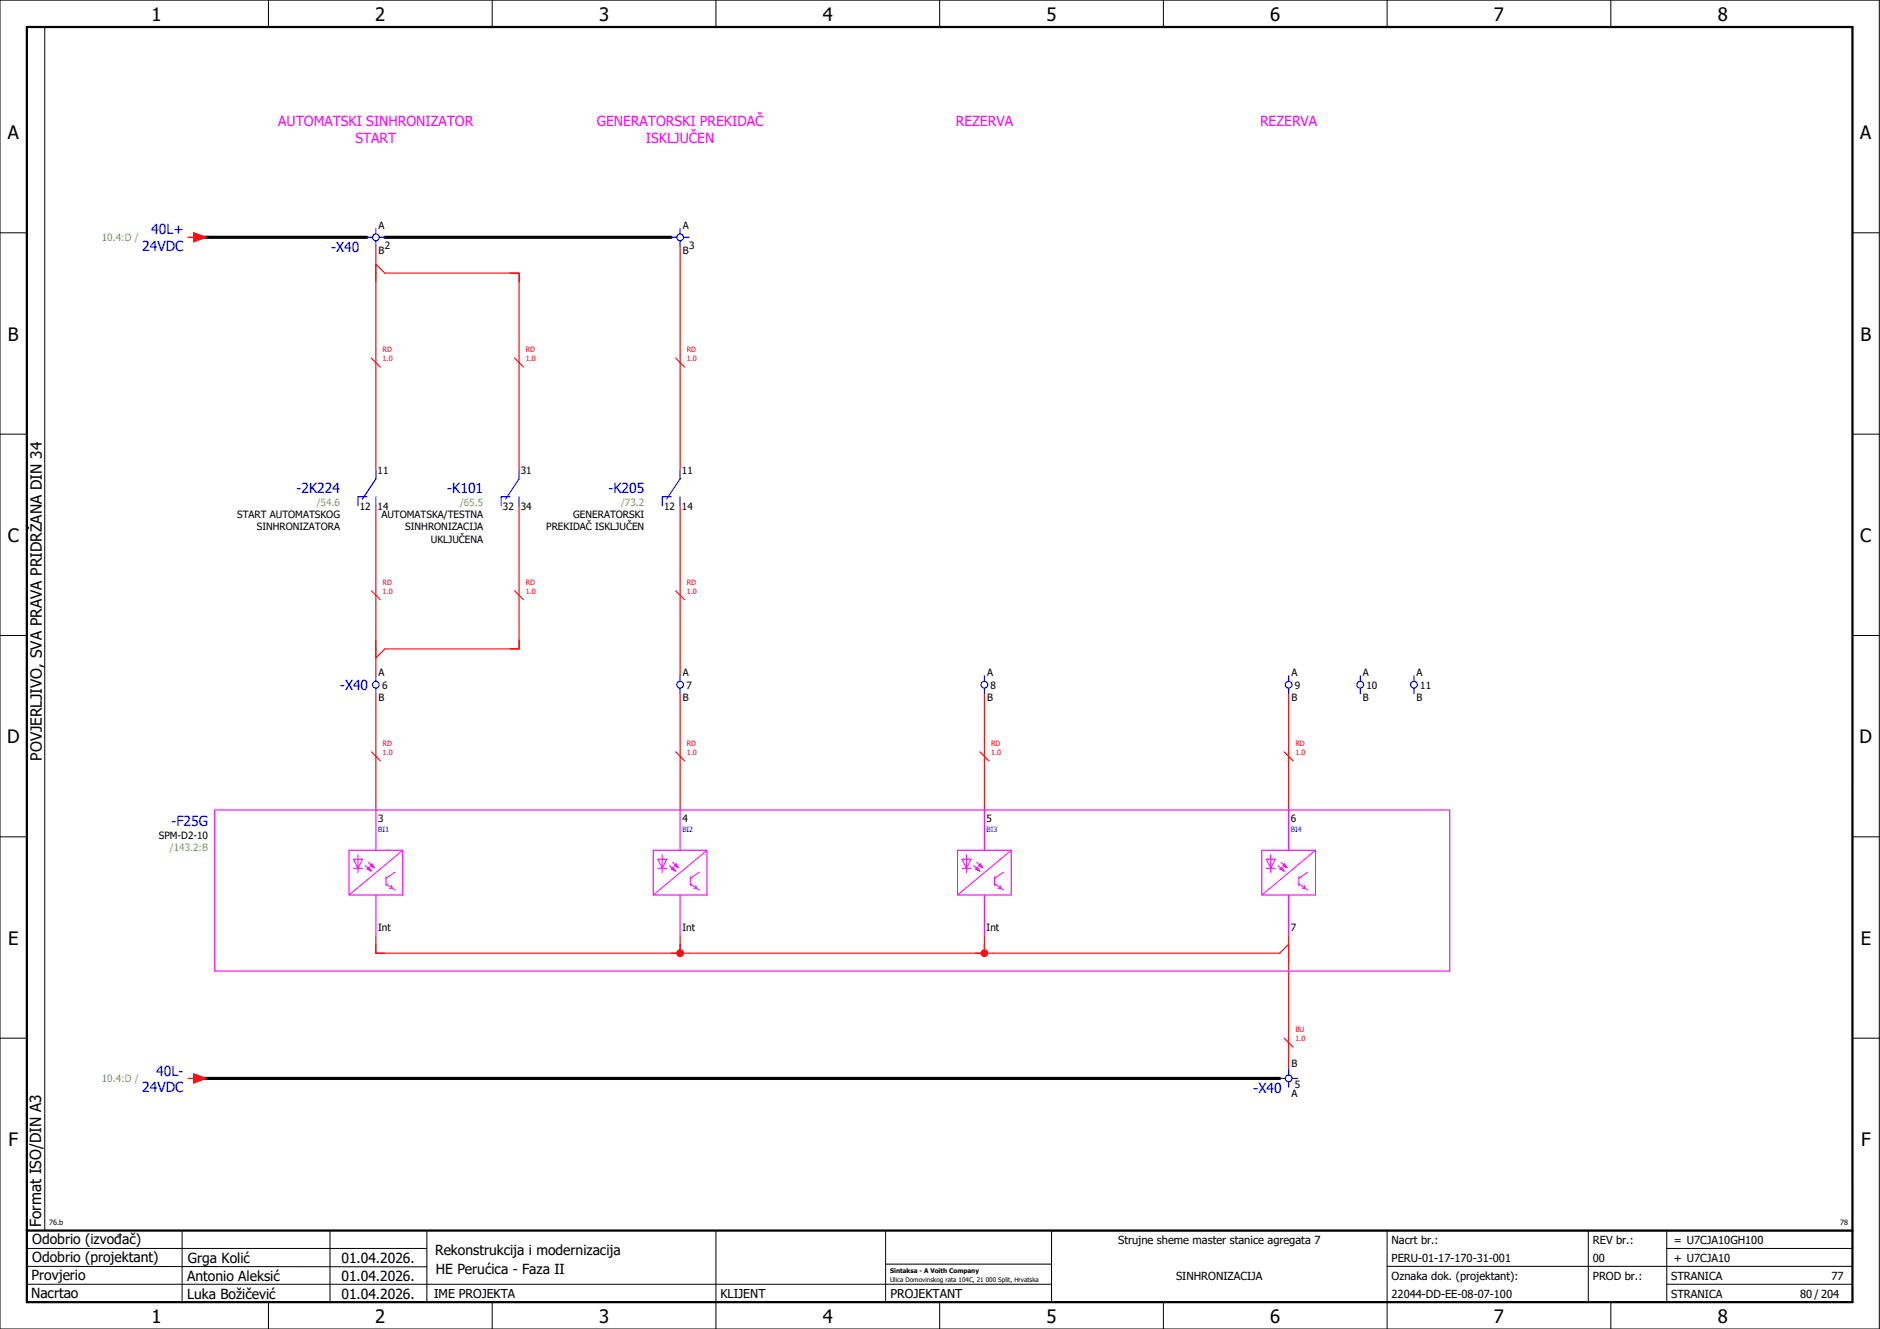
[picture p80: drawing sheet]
<svg xmlns="http://www.w3.org/2000/svg" width="420mm" height="297mm" viewBox="0 0 420 297" stroke-linecap="round" stroke-linejoin="round" font-family="sans-serif">
<defs><g id="words">
<g font-size="4.1">
<text x="33.9" y="4.7">1</text>
<text x="83.9" y="4.7">2</text>
<text x="133.9" y="4.7">3</text>
<text x="183.9" y="4.7">4</text>
<text x="233.9" y="4.7">5</text>
<text x="283.9" y="4.7">6</text>
<text x="333.9" y="4.7">7</text>
<text x="383.9" y="4.7">8</text>
<text x="1.8" y="31.2">A</text>
<text x="415.8" y="31.2">A</text>
<text x="1.8" y="76.2">B</text>
<text x="415.8" y="76.2">B</text>
<text x="1.8" y="121.2">C</text>
<text x="415.8" y="121.2">C</text>
<text x="1.6" y="166.2">D</text>
<text x="415.6" y="166.2">D</text>
<text x="1.8" y="211.2">E</text>
<text x="415.8" y="211.2">E</text>
<text x="1.9" y="256.2">F</text>
<text x="415.9" y="256.2">F</text>
<text x="33.9" y="295.7">1</text>
<text x="83.9" y="295.7">2</text>
<text x="133.9" y="295.7">3</text>
<text x="183.9" y="295.7">4</text>
<text x="233.9" y="295.7">5</text>
<text x="283.9" y="295.7">6</text>
<text x="333.9" y="295.7">7</text>
<text x="383.9" y="295.7">8</text>
</g>
<g font-size="3.4">
<text x="9.4" y="170" transform="rotate(-90 9.4 170)">POVJERLJIVO, SVA PRAVA PRIDRŽANA DIN 34</text>
<text x="9.2" y="274.3" transform="rotate(-90 9.2 274.3)">Format ISO/DIN A3</text>
</g>
<g font-size="3.1" fill="#f0f">
<text x="62.2" y="28.1">AUTOMATSKI SINHRONIZATOR</text>
<text x="133.4" y="28.1">GENERATORSKI PREKIDAČ</text>
<text x="213.6" y="28.1">REZERVA</text>
<text x="281.6" y="28.1">REZERVA</text>
<text x="79.4" y="31.9">START</text>
<text x="144.4" y="31.9">ISKLJUČEN</text>
</g>
<g font-size="3.1" fill="#00f">
<text x="33.8" y="52.4">40L+</text>
<text x="31.8" y="56.1">24VDC</text>
<text x="74" y="56.3">-X40</text>
<text x="66.3" y="110.3">-2K224</text>
<text x="100" y="110.3">-K101</text>
<text x="136" y="110.3">-K205</text>
<text x="76" y="154.3">-X40</text>
<text x="38.3" y="184.6">-F25G</text>
<text x="31.8" y="244.1">24VDC</text>
<text x="34.9" y="240.4">40L-</text>
<text x="280.1" y="244.3">-X40</text>
</g>
<g font-size="3.1">
<text x="7.2" y="278.1">Odobrio (izvođač)</text>
<text x="97.2" y="280.5">Rekonstrukcija i modernizacija</text>
<text x="7.1" y="286.1">Provjerio</text>
<text x="7.2" y="282.1">Odobrio (projektant)</text>
<text x="41.8" y="286.2">Antonio Aleksić</text>
<text x="42" y="282.3">Grga Kolić</text>
<text x="76.3" y="282.3">01.04.2026.</text>
<text x="76.3" y="286.3">01.04.2026.</text>
<text x="97.4" y="284.8">HE Perućica - Faza II</text>
<text x="6.9" y="290">Nacrtao</text>
<text x="41.8" y="290.3">Luka Božičević</text>
<text x="76.3" y="290.3">01.04.2026.</text>
</g>
<g font-size="2.7">
<text x="97" y="290.1">IME PROJEKTA</text>
<text x="161" y="290.1">KLIJENT</text>
<text x="199" y="290.1">PROJEKTANT</text>
</g>
<g font-size="2.5">
<text x="249.9" y="278">Strujne sheme master stanice agregata 7</text>
<text x="311" y="278">Nacrt br.:</text>
<text x="356" y="278">REV br.:</text>
<text x="374.1" y="278">= U7CJA10GH100</text>
<text x="262.8" y="286">SINHRONIZACIJA</text>
<text x="311" y="286">Oznaka dok. (projektant):</text>
<text x="311" y="282">PERU-01-17-170-31-001</text>
<text x="356" y="286">PROD br.:</text>
<text x="356" y="282">00</text>
<text x="373.5" y="286">STRANICA</text>
<text x="374.1" y="282.1">+ U7CJA10</text>
<text x="409.3" y="286">77</text>
<text x="311" y="290">22044-DD-EE-08-07-100</text>
<text x="373.5" y="290">STRANICA</text>
<text x="402.3" y="290">80 / 204</text>
</g>
<g font-size="2.2" fill="#7ca552">
<text x="22.8" y="53.9">10.4:D /</text>
<text x="70.8" y="113.2">/54.6</text>
<text x="102.8" y="113.2">/65.5</text>
<text x="138.8" y="113.2">/73.2</text>
<text x="38" y="190.2">/143.2:B</text>
<text x="22.8" y="241.9">10.4:D /</text>
</g>
<g font-size="2.2">
<text x="84.6" y="51.2">A</text>
<text x="152.6" y="51.2">A</text>
<text x="84.6" y="56.7">B</text>
<text x="86" y="55.7">2</text>
<text x="152.6" y="56.7">B</text>
<text x="154" y="55.7">3</text>
<text x="84.4" y="106">11</text>
<text x="116.4" y="106">31</text>
<text x="152.4" y="106">11</text>
<text x="80.4" y="113.9">12</text>
<text x="84.4" y="113.9">14</text>
<text x="112.4" y="113.9">32</text>
<text x="116.4" y="113.9">34</text>
<text x="148.4" y="113.9">12</text>
<text x="152.4" y="113.9">14</text>
<text x="53" y="115.9">START AUTOMATSKOG</text>
<text x="57.4" y="118.6">SINHRONIZATORA</text>
<text x="85.2" y="115.9">AUTOMATSKA/TESTNA</text>
<text x="90.6" y="118.6">SINHRONIZACIJA</text>
<text x="122.1" y="118.6">PREKIDAČ ISKLJUČEN</text>
<text x="128.1" y="115.9">GENERATORSKI</text>
<text x="96.3" y="121.3">UKLJUČENA</text>
<text x="84.6" y="151.2">A</text>
<text x="85.4" y="153.9">6</text>
<text x="152.6" y="151.2">A</text>
<text x="153.4" y="153.9">7</text>
<text x="220.6" y="151.2">A</text>
<text x="221.4" y="153.9">8</text>
<text x="288.6" y="151.2">A</text>
<text x="289.4" y="153.9">9</text>
<text x="304.6" y="151.2">A</text>
<text x="305.4" y="153.9">10</text>
<text x="316.6" y="151.2">A</text>
<text x="317.4" y="153.9">11</text>
<text x="84.6" y="156.7">B</text>
<text x="152.6" y="156.7">B</text>
<text x="220.6" y="156.7">B</text>
<text x="288.6" y="156.7">B</text>
<text x="304.6" y="156.7">B</text>
<text x="316.6" y="156.7">B</text>
<text x="84.5" y="183.8">3</text>
<text x="152.5" y="183.8">4</text>
<text x="220.5" y="183.8">5</text>
<text x="288.5" y="183.8">6</text>
<text x="35.5" y="187.5">SPM-D2-10</text>
<text x="84.5" y="208.1">Int</text>
<text x="152.5" y="208.1">Int</text>
<text x="220.5" y="208.1">Int</text>
<text x="288.5" y="208.1">7</text>
<text x="288.6" y="238.6">B</text>
<text x="288.6" y="245.3">A</text>
<text x="289.4" y="243.3">5</text>
</g>
<g font-size="1.6" fill="#f00">
<text x="85.5" y="80.7">1.0</text>
<text x="85.5" y="78.8">RD</text>
<text x="117.5" y="80.7">1.0</text>
<text x="117.5" y="78.8">RD</text>
<text x="153.5" y="80.7">1.0</text>
<text x="153.5" y="78.8">RD</text>
<text x="85.5" y="130.8">RD</text>
<text x="117.5" y="130.8">RD</text>
<text x="153.5" y="130.8">RD</text>
<text x="85.5" y="132.7">1.0</text>
<text x="117.5" y="132.7">1.0</text>
<text x="153.5" y="132.7">1.0</text>
<text x="85.5" y="166.8">RD</text>
<text x="153.5" y="166.8">RD</text>
<text x="221.5" y="166.8">RD</text>
<text x="289.5" y="166.8">RD</text>
<text x="85.5" y="168.7">1.0</text>
<text x="153.5" y="168.7">1.0</text>
<text x="221.5" y="168.7">1.0</text>
<text x="289.5" y="168.7">1.0</text>
<text x="289.5" y="232.7">1.0</text>
<text x="289.5" y="230.8">BU</text>
</g>
<g font-size="1.6" fill="#00f">
<text x="84.5" y="185.9">BI1</text>
<text x="152.5" y="185.9">BI2</text>
<text x="220.5" y="185.9">BI3</text>
<text x="288.5" y="185.9">BI4</text>
</g>
<g font-size="1.6">
<text x="11" y="273.7">76.b</text>
<text x="411.2" y="273.7">78</text>
</g>
<g font-size="1.4">
<text x="198.9" y="284.4">Sintaksa - A Voith Company</text>
<text x="198.9" y="286.4">Ulica Domovinskog rata 104C, 21 000 Split, Hrvatska</text>
</g>
</g></defs>
<g fill="none" stroke="#000" stroke-width=".22">
<path d="M0 0h420v297h-420zM10 6v269M60 0v6M110 0v6M160 0v6M210 0v6M260 0v6M310 0v6M360 0v6M0 52h6M414 52h6M0 97h6"/>
<path d="M414 97h6M0 142h6M414 142h6M414 176.3v87.4M0 187h6M414 187h6M0 232h6M414 232h6M6 279h89.4M40.7 275v16M73.7 274.9v16M95.4 275.1v16"/>
<path d="M160 275v22M197.9 275.1v16M310 275v22M355 275v16M372.5 279h41.5M372.5 275v16M414 275h-179v16M6 283l89.4 .1M6 287h229M60 291v6M110 291v6M197.9 282.5h37.1"/>
<path d="M210 291v6M260 291v6M310 283h104M360 291v6M372.5 287h41.5"/>
</g>
<path d="M6 6h408v285h-408zM6 275h408" fill="none" stroke="#000" stroke-width=".5"/>
<g fill="none" stroke="#f00" stroke-width=".25">
<path d="M84 55v50M152 55v50M86 61h30v44M84 113v38M116 113v32h-30M152 113v38M84 155v26M152 155v26M220 155v26M288 155v26M84 209v4h136v-4M152 209v4"/>
<path d="M222 213h64M288 209v30"/>
</g>
<path d="M44 53h38M86 53h64M44 241h242" fill="none" stroke="#000" stroke-width=".7"/>
<circle cx="152" cy="213" r=".88" fill="#f00"/>
<path d="M218 213h4M220 211v2" fill="none" stroke="#f00" stroke-width=".25"/>
<circle cx="220" cy="213" r=".88" fill="#f00"/>
<g fill="none" stroke="#f00" stroke-width=".25">
<path d="M42 53h1.2M43.2 52l2.8 1-2.8 1zM86 61l-2-2v4M114 61h2v2M83 80l2 2M115 80l2 2M151 80l2 2M83 132l2 2M115 132l2 2M151 132l2 2M84 143v4l2-2M116 143v2h-2"/>
<path d="M83 168l2 2M151 168l2 2M219 168l2 2M287 168l2 2M286 213l2-2v4M287 232l2 2M42 241h1.2M43.2 240l2.8 1-2.8 1z"/>
</g>
<g fill="none" stroke="#f0f" stroke-width=".25">
<path d="M48 181h276v36h-276zM78 190h12v10h-12zM82.4 193.9l.5 .7-.8-.4zM83.1 193.1l.5 .8-.8-.4zM84 181v9M146 190h12v10h-12zM150.4 193.9l.5 .7-.8-.4zM151.1 193.1l.5 .8-.8-.4zM152 181v9M214 190h12v10h-12zM218.4 193.9l.5 .7-.8-.4zM219.1 193.1l.5 .8-.8-.4z"/>
<path d="M220 181v9M282 190h12v10h-12zM286.4 193.9l.5 .7-.8-.4zM287.1 193.1l.5 .8-.8-.4zM288 181v9M84 200v9M152 200v9M220 200v9M288 200v9"/>
</g>
<g fill="none" stroke="#f0f" stroke-width=".22">
<path d="M79 192h2l-1 2.1zM79 194.1h2M80 191v4.1M81.6 193.5l1.3 1.1M82.3 192.7l1.3 1.2M86.3 197.6l2 1.4M86.3 195.9v2.1M87.5 197.9l.2 .6-.7 .1M88.3 194.9l-2 1.4M90 190l-12 10M147 192h2l-1 2.1zM147 194.1h2"/>
<path d="M148 191v4.1M149.6 193.5l1.3 1.1M150.3 192.7l1.3 1.2M154.3 197.6l2 1.4M154.3 195.9v2.1M155.5 197.9l.2 .6-.7 .1M156.3 194.9l-2 1.4M158 190l-12 10M215 192h2l-1 2.1zM215 194.1h2M216 191v4.1M217.6 193.5l1.3 1.1"/>
<path d="M218.3 192.7l1.3 1.2M222.3 197.6l2 1.4M222.3 195.9v2.1M223.5 197.9l.2 .6-.7 .1M224.3 194.9l-2 1.4M226 190l-12 10M283 192h2l-1 2.1zM283 194.1h2M284 191v4.1M285.6 193.5l1.3 1.1M286.3 192.7l1.3 1.2M290.3 197.6l2 1.4"/>
<path d="M290.3 195.9v2.1M291.5 197.9l.2 .6-.7 .1M292.3 194.9l-2 1.4M294 190l-12 10"/>
</g>
<g fill="#f0f" stroke="#f0f" stroke-width=".22">
<path d="M82.4 193.9l.5 .7-.8-.4z"/>
<path d="M83.1 193.1l.5 .8-.8-.4z"/>
<path d="M150.4 193.9l.5 .7-.8-.4z"/>
<path d="M151.1 193.1l.5 .8-.8-.4z"/>
<path d="M218.4 193.9l.5 .7-.8-.4z"/>
<path d="M219.1 193.1l.5 .8-.8-.4z"/>
<path d="M286.4 193.9l.5 .7-.8-.4z"/>
<path d="M287.1 193.1l.5 .8-.8-.4z"/>
</g>
<g fill="none" stroke="#00f" stroke-width=".25">
<path d="M82 53h1.2M84 51v1.3M84 53.8v1.2M84.7 53h1.3M150 53h1.2M152 51v1.3M152 53.8v1.2M152.7 53h1.3M82 111h-2v2M84 111v2M84 105v2l-3 4.5M114 111h-2v2"/>
<path d="M116 111v2M116 105v2l-3 4.5M150 111h-2v2M152 111v2M152 105v2l-3 4.5M84 151v1.3M84 153.8v1.2M152 151v1.3M152 153.8v1.2M220 151v1.3M220 153.8v1.2M288 151v1.3"/>
<path d="M288 153.8v1.2M304 151v1.3M304 153.8v1.2M316 151v1.3M316 153.8v1.2M288 239v1.3M286 241h1.3M288 241.8v1.2M288.8 241h1.2"/>
<circle cx="84" cy="53" r=".75"/>
<circle cx="152" cy="53" r=".75"/>
<circle cx="84" cy="153" r=".75"/>
<circle cx="152" cy="153" r=".75"/>
<circle cx="220" cy="153" r=".75"/>
<circle cx="288" cy="153" r=".75"/>
<circle cx="304" cy="153" r=".75"/>
<circle cx="316" cy="153" r=".75"/>
<circle cx="288" cy="241" r=".75"/>
</g>
<g fill="#f00" stroke="#f00" stroke-width=".22">
<path d="M43.2 52l2.8 1-2.8 1z"/>
<path d="M43.2 240l2.8 1-2.8 1z"/>
</g>
<use href="#words"/>
</svg>
